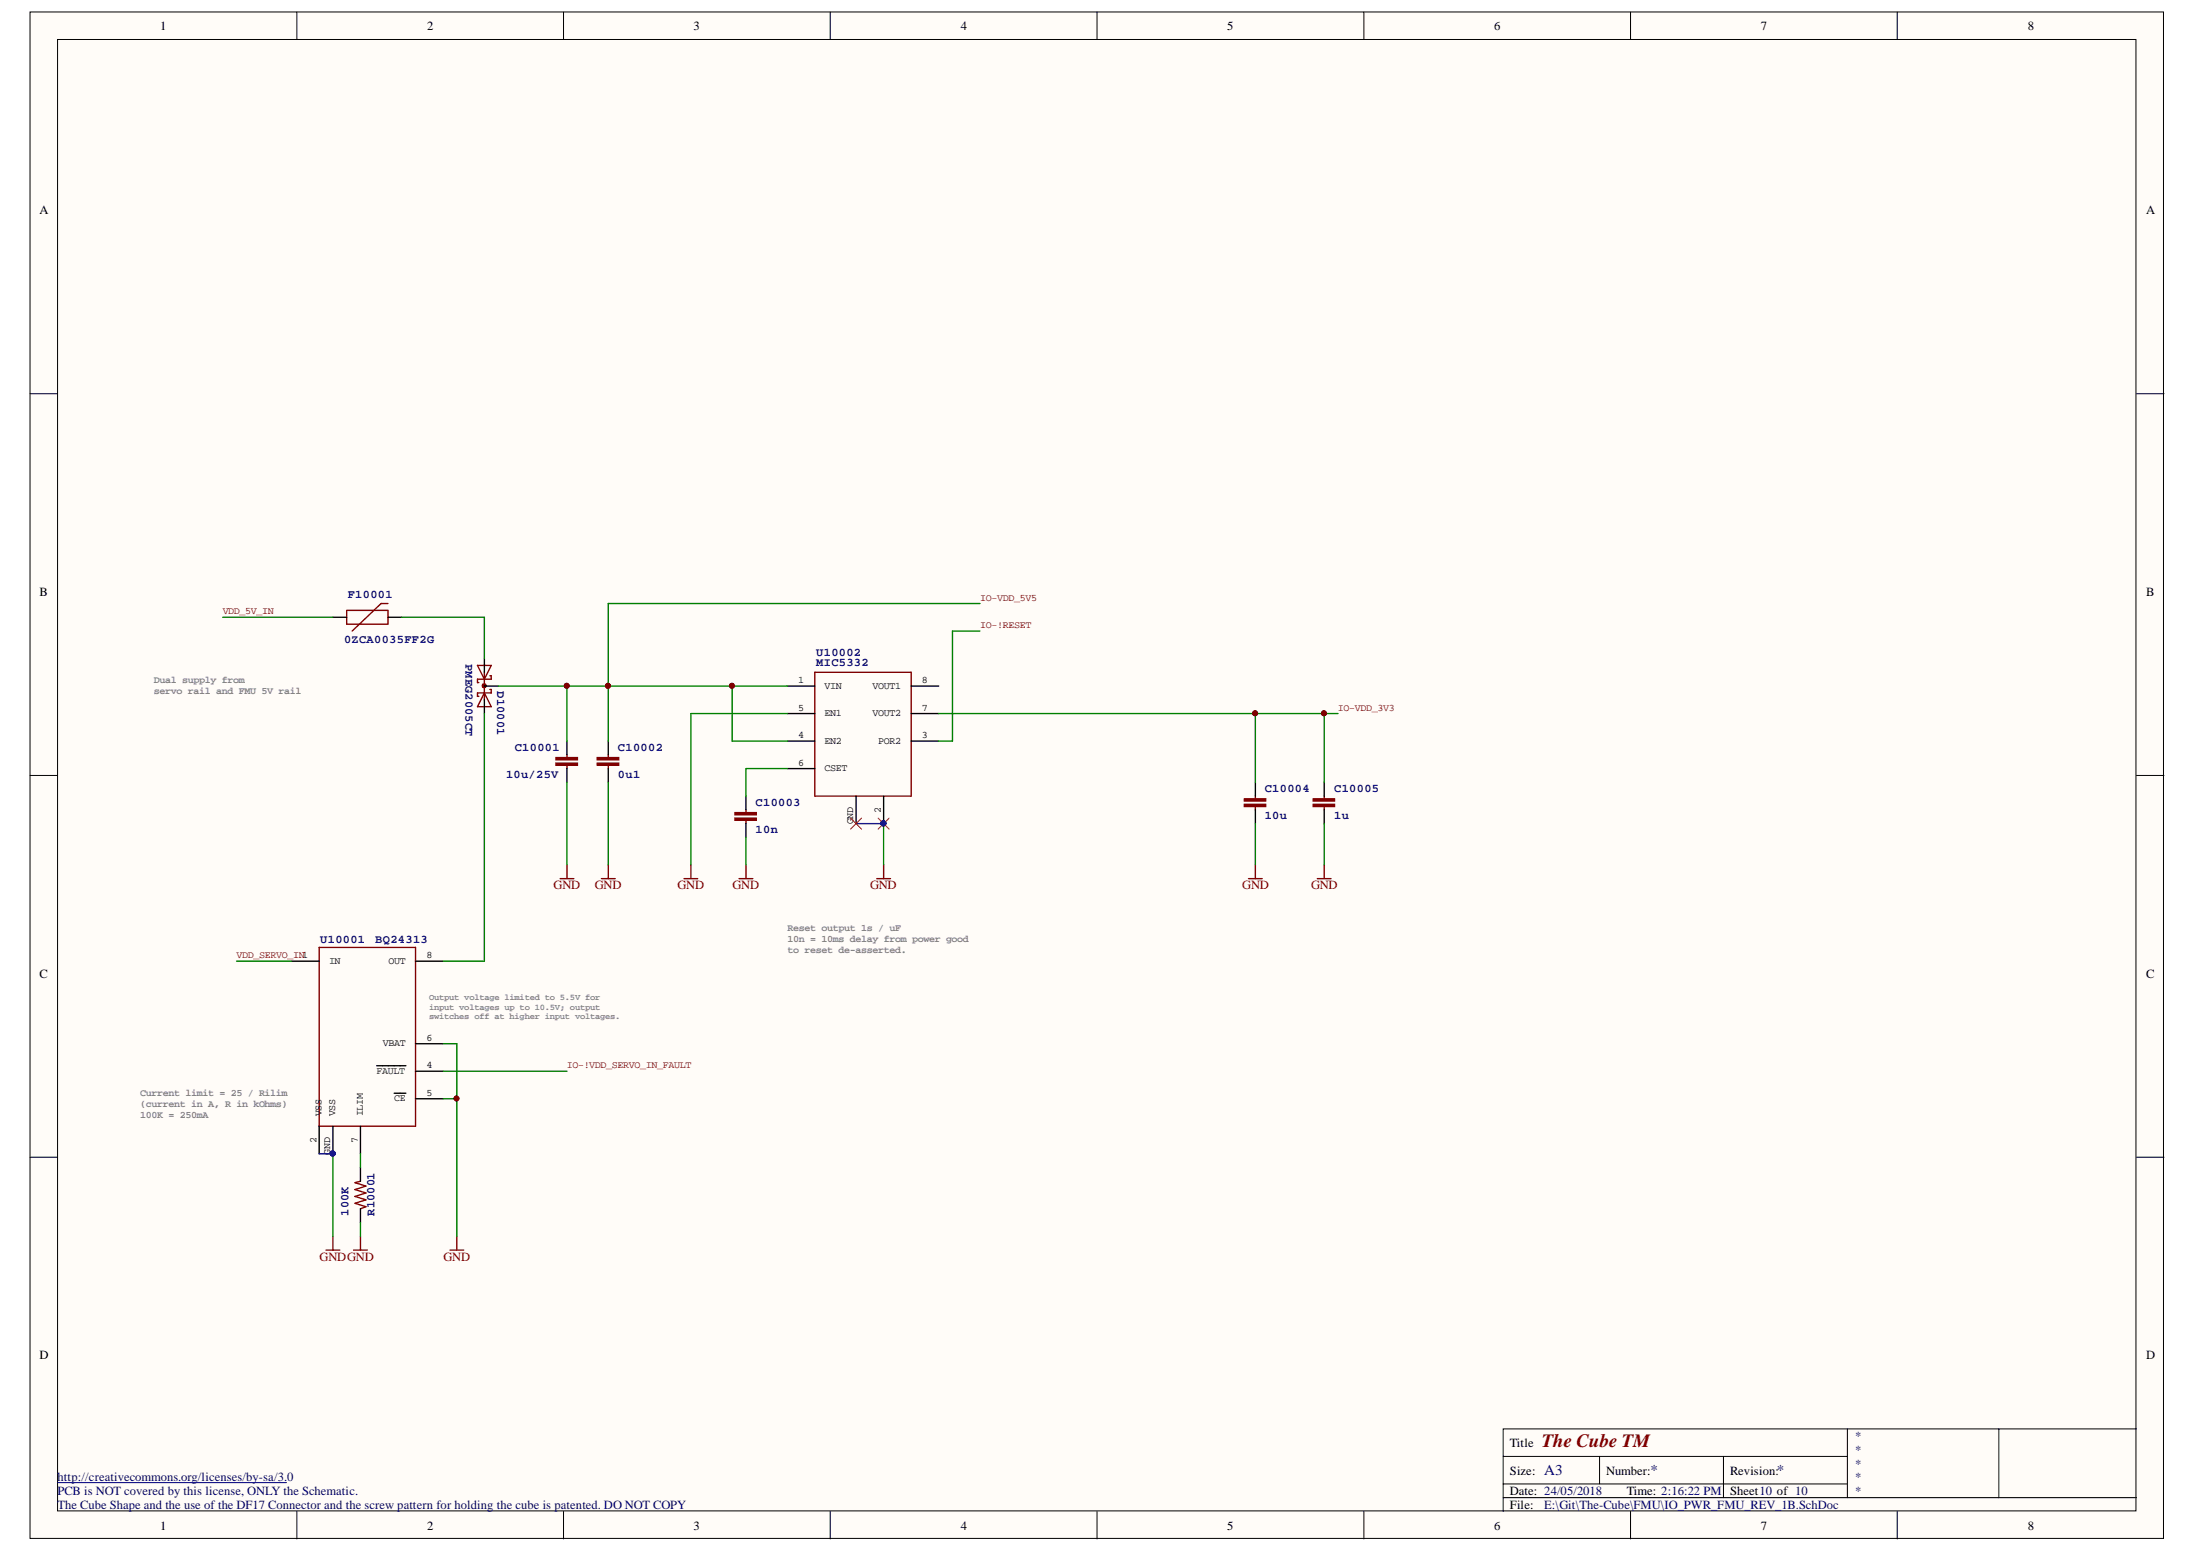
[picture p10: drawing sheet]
<svg xmlns="http://www.w3.org/2000/svg" width="297mm" height="210mm" viewBox="0 0 297 210" stroke-linecap="round" stroke-linejoin="round" font-family="sans-serif">
<defs><g id="words">
<text font-size="2.5" fill="#800000" x="208.6" y="195.7">The Cube TM</text>
<g font-size="2" fill="#000080">
<text x="208.9" y="199.5">A3</text>
<text x="223.3" y="199.5">*</text>
<text x="240.4" y="199.5">*</text>
</g>
<g font-size="1.7">
<text x="21.7" y="4.1">1</text>
<text x="57.8" y="4.1">2</text>
<text x="93.8" y="4.1">3</text>
<text x="130" y="4.1">4</text>
<text x="166" y="4.1">5</text>
<text x="202.1" y="4.1">6</text>
<text x="238.2" y="4.1">7</text>
<text x="274.3" y="4.1">8</text>
<text x="5.3" y="28.9">A</text>
<text x="290.3" y="28.9">A</text>
<text x="5.3" y="80.6">B</text>
<text x="290.3" y="80.6">B</text>
<text x="5.3" y="132.2">C</text>
<text x="290.3" y="132.2">C</text>
<text x="5.3" y="183.8">D</text>
<text x="290.3" y="183.8">D</text>
<text x="204.2" y="195.7">Title</text>
<text x="204.2" y="199.4">Size:</text>
<text x="204.2" y="202.2">Date: 24/05/2018</text>
<text x="217.3" y="199.4">Number:</text>
<text x="220.1" y="202.2">Time: 2:16:22 PM</text>
<text x="234" y="199.4">Revision:</text>
<text x="234" y="202.2">Sheet10 of 10</text>
<text x="21.7" y="206.9">1</text>
<text x="57.8" y="206.9">2</text>
<text x="93.8" y="206.9">3</text>
<text x="130" y="206.9">4</text>
<text x="166" y="206.9">5</text>
<text x="202.1" y="206.9">6</text>
<text x="204.2" y="204.1">File:</text>
<text x="238.2" y="206.9">7</text>
<text x="274.3" y="206.9">8</text>
</g>
<g font-size="1.7" fill="#800000">
<text x="74.9" y="120.3">GND</text>
<text x="80.5" y="120.3">GND</text>
<text x="91.6" y="120.3">GND</text>
<text x="99.1" y="120.3">GND</text>
<text x="117.7" y="120.3">GND</text>
<text x="168" y="120.3">GND</text>
<text x="177.3" y="120.3">GND</text>
<text x="43.2" y="170.6">GNDGND</text>
<text x="60" y="170.6">GND</text>
</g>
<g font-size="1.7" fill="#000080">
<text x="250.9" y="194.8">*</text>
<text x="250.9" y="196.6">*</text>
<text x="7.8" y="200.4">http://creativecommons.org/licenses/by-sa/3.0</text>
<text x="7.8" y="202.2">PCB is NOT covered by this license, ONLY the Schematic.</text>
<text x="250.9" y="198.5">*</text>
<text x="250.9" y="200.4">*</text>
<text x="250.9" y="202.2">*</text>
<text x="7.8" y="204.1">The Cube Shape and the use of the DF17 Connector and the screw pattern for holding the cube is patented. DO NOT COPY</text>
<text x="208.9" y="204.1">E:\Git\The-Cube\FMU\IO_PWR_FMU_REV_1B.SchDoc</text>
</g>
<g font-size="1.6" fill="#000080">
<text x="47" y="80.9">F10001</text>
<text x="46.5" y="86.9">0ZCA0035FF2G</text>
<text x="62.9" y="89.8" transform="rotate(90 62.9 89.8)">PMEG2005CT</text>
<text x="110.4" y="88.8">U10002</text>
<text x="67.3" y="93.5" transform="rotate(90 67.3 93.5)">D10001</text>
<text x="110.4" y="90">MIC5332</text>
<text x="69.6" y="101.5">C10001</text>
<text x="83.6" y="101.5">C10002</text>
<text x="68.4" y="105.3">10u/25V</text>
<text x="83.6" y="105.3">0u1</text>
<text x="171.1" y="107.1">C10004</text>
<text x="180.5" y="107.1">C10005</text>
<text x="102.2" y="109">C10003</text>
<text x="102.2" y="112.7">10n</text>
<text x="171.1" y="110.8">10u</text>
<text x="180.5" y="110.8">1u</text>
<text x="43.3" y="127.5">U10001</text>
<text x="50.8" y="127.5">BQ24313</text>
<text x="47.1" y="164.4" transform="rotate(-90 47.1 164.4)">100K</text>
<text x="50.7" y="164.4" transform="rotate(-90 50.7 164.4)">R10001</text>
</g>
<g font-size="1.4" fill="#800000">
<text x="30.1" y="83.1">VDD_5V_IN</text>
<text x="132.6" y="81.2">IO-VDD_5V5</text>
<text x="132.6" y="85">IO-!RESET</text>
<text x="181" y="96.1">IO-VDD_3V3</text>
<text x="32" y="129.6">VDD_SERVO_IN1</text>
<text x="76.7" y="144.5">IO-!VDD_SERVO_IN_FAULT</text>
</g>
<g font-size="1.4" fill="#808080">
<text x="20.8" y="92.4">Dual supply from</text>
<text x="20.8" y="93.8">servo rail and FMU 5V rail</text>
<text x="106.5" y="125.9">Reset output 1s / uF</text>
<text x="106.5" y="127.4">10n = 10ms delay from power good</text>
<text x="106.5" y="128.8">to reset de-asserted.</text>
<text x="19" y="148.2">Current limit = 25 / Rilim</text>
<text x="19" y="149.7">(current in A, R in kOhms)</text>
<text x="19" y="151.2">100K = 250mA</text>
</g>
<g font-size="1.4">
<text x="108" y="92.4">1</text>
<text x="111.5" y="93.2">VIN</text>
<text x="118" y="93.2">VOUT1</text>
<text x="124.7" y="92.4">8</text>
<text x="108" y="96.1">5</text>
<text x="108" y="99.8">4</text>
<text x="111.5" y="96.9">EN1</text>
<text x="111.5" y="100.6">EN2</text>
<text x="118" y="96.9">VOUT2</text>
<text x="118.8" y="100.6">POR2</text>
<text x="124.7" y="96.1">7</text>
<text x="124.7" y="99.8">3</text>
<text x="108" y="103.6">6</text>
<text x="111.5" y="104.3">CSET</text>
<text x="115.4" y="111.5" transform="rotate(-90 115.4 111.5)">GND</text>
<text x="119.1" y="110" transform="rotate(-90 119.1 110)">2</text>
<text x="44.5" y="130.4">IN</text>
<text x="52.5" y="130.4">OUT</text>
<text x="57.7" y="129.6">8</text>
<text x="51.8" y="141.5">VBAT</text>
<text x="57.7" y="140.8">6</text>
<text x="50.9" y="145.2">FAULT</text>
<text x="53.3" y="149">CE</text>
<text x="57.7" y="144.5">4</text>
<text x="57.7" y="148.2">5</text>
<text x="42.8" y="154.6" transform="rotate(-90 42.8 154.6)">2</text>
<text x="43.5" y="151" transform="rotate(-90 43.5 151)">VSS</text>
<text x="45.3" y="151" transform="rotate(-90 45.3 151)">VSS</text>
<text x="48.4" y="154.6" transform="rotate(-90 48.4 154.6)">7</text>
<text x="49.1" y="151" transform="rotate(-90 49.1 151)">ILIM</text>
<text x="44.7" y="156.1" transform="rotate(-90 44.7 156.1)">GND</text>
</g>
<g font-size="1.2" fill="#808080">
<text x="58" y="135.3">Output voltage limited to 5.5V for</text>
<text x="58" y="136.5">input voltages up to 10.5V; output</text>
<text x="58" y="137.8">switches off at higher input voltages.</text>
</g>
</g></defs>
<g fill="#fffcf8" stroke="#000" stroke-width=".14">
<path d="M4.1 1.6h288.5v206.5h-288.5z"/>
<path d="M7.8 5.3h281.1v199h-281.1z"/>
</g>
<g fill="none" stroke="#000" stroke-width=".14">
<path d="M40.2 1.6v3.7M76.2 1.6v3.7M112.3 1.6v3.7M148.4 1.6v3.7M184.5 1.6v3.7M220.6 1.6v3.7M256.6 1.6v3.7M4.1 53.2h3.7M289 53.2h3.7M4.1 104.9h3.7M289 104.9h3.7M4.1 156.5h3.7"/>
<path d="M289 156.5h3.7M203.3 197h46.6M216.4 197v3.7M233.1 197v5.6M249.9 193.3v9.3M270.4 193.3h-67.1v11.1M289 193.3h-18.6v9.3M40.2 204.4v3.7M76.2 204.4v3.7M112.3 204.4v3.7M148.4 204.4v3.7M184.5 204.4v3.7"/>
<path d="M203.3 202.6h85.7M203.3 200.7h46.6M220.6 204.4v3.7M256.6 204.4v3.7"/>
</g>
<g fill="#000080" stroke="#000080" stroke-width=".14">
<circle cx="61.7" cy="148.6" r=".33"/>
<circle cx="76.7" cy="92.7" r=".34"/>
<circle cx="82.2" cy="92.7" r=".33"/>
<circle cx="99" cy="92.7" r=".34"/>
<circle cx="169.8" cy="96.5" r=".34"/>
<circle cx="179.1" cy="96.5" r=".34"/>
<circle cx="45" cy="156" r=".34"/>
<circle cx="119.5" cy="111.4" r=".34"/>
</g>
<g fill="none" stroke="#800000" stroke-width=".19">
<path d="M46.9 82.6h5.6v1.8h-5.6zM52.5 81.6h-1l-3.9 3.7M64.6 90h1.8l-.9 1.9zM65.5 90.9v3.7M65.5 93.7l.9 1.9h-1.8zM66.3 91.4h.1v.5h-1.8v.4h.2M66.3 93.3h.1v.4h-1.8v.5h.2M110.2 90.9h13v16.8h-13zM75.8 118.8h1.8M76.7 102.1v.4M76.7 103.6v.3M76.7 117v1.8"/>
<path d="M81.3 118.8h1.9M82.3 102.1v.4M82.3 103.6v.3M82.3 117v1.8M92.5 118.8h1.9M93.5 117v1.8M100 118.8h1.8M100.9 109.5v.4M100.9 111v.4M100.9 117v1.8M118.6 118.8h1.9M119.5 117v1.8"/>
<path d="M168.9 118.8h1.8M169.8 107.7v.3M169.8 109.2v.3M169.8 117v1.8M178.2 118.8h1.8M179.1 107.7v.3M179.1 109.2v.3M179.1 117v1.8M43.2 128.1h13v24.2h-13zM48.8 159.8l-.8 .2 1.5 .4-1.5 .5 1.5 .4-1.5 .5 1.5 .5-1.5 .4 1.5 .5-.7 .3M44.1 169.1h1.9M45 167.2v1.9"/>
<path d="M47.8 169.1h1.9M48.8 167.2v1.9M60.9 169.1h1.8M61.8 167.2v1.9"/>
</g>
<g fill="#800000" stroke="#800000" stroke-width=".19">
<path d="M99.4 110.6h2.9v.3h-2.9z"/>
<path d="M99.4 109.9h2.9v.3h-2.9z"/>
<path d="M75.2 103.2h2.9v.3h-2.9z"/>
<path d="M75.2 102.5h2.9v.3h-2.9z"/>
<path d="M177.6 108.8h2.9v.3h-2.9z"/>
<path d="M177.6 108h2.9v.3h-2.9z"/>
<path d="M168.3 108.8h2.9v.3h-2.9z"/>
<path d="M168.3 108h2.9v.3h-2.9z"/>
<path d="M80.8 103.2h2.9v.3h-2.9z"/>
<path d="M80.8 102.5h2.9v.3h-2.9z"/>
</g>
<g fill="none" stroke="#000" stroke-width=".19">
<path d="M45 83.5h1.9M52.5 83.5h1.8M65.5 92.8h1.9M65.5 89.1v1.8M65.5 94.6v1.9M106.5 92.8h3.7M106.5 96.5h3.7M123.2 92.8h3.8M123.2 96.5h3.8M76.7 100.2v1.9M76.7 103.9v1.9M82.3 100.2v1.9"/>
<path d="M82.3 103.9v1.9M100.9 107.7v1.8M100.9 111.4v1.9M106.5 100.2h3.7M106.5 103.9h3.7M115.8 107.7v3.7M119.5 107.7v3.7M123.2 100.2h3.8M169.8 105.8v1.9M169.8 109.5v1.9M179.1 105.8v1.9M179.1 109.5v1.9"/>
<path d="M39.4 130h3.8M56.2 130h3.7M43.2 152.3v3.7M45 152.3v3.7M48.8 152.3v3.7M48.8 157.9v1.9M51 144.1h3.9M53.3 147.9h1.6M56.2 141.2h3.7M56.2 144.9h3.7M56.2 148.6h3.7M48.8 163.5v1.8"/>
</g>
<circle cx="65.5" cy="92.7" r=".06" fill="none" stroke="#800000" stroke-width=".56"/>
<g fill="none" stroke="#008000" stroke-width=".19">
<path d="M30.1 83.5h14.9M54.3 83.5h11.2v5.6M65.5 96.5v33.5h-5.6M67.4 92.8h39.1M76.7 92.8v7.4M99 92.8v7.4h7.5M106.5 96.5h-13v20.5M127 96.5h54M132.6 81.6h-50.3v18.6M132.6 85.3h-3.8v14.9h-1.8M169.8 96.5v9.3M179.1 96.5v9.3"/>
<path d="M76.7 105.8v11.2M82.3 105.8v11.2M100.9 113.3v3.7M106.5 103.9h-5.6v3.8M119.5 111.4v5.6M169.8 111.4v5.6M179.1 111.4v5.6M32 130h7.4M45 156v11.2M48.8 156v1.9M59.9 141.2h1.9v26M59.9 148.6h1.9"/>
<path d="M59.9 144.9h16.8M48.8 165.3v1.9"/>
</g>
<g fill="#800000" stroke="#800000" stroke-width=".14">
<circle cx="61.7" cy="148.6" r=".33"/>
<circle cx="169.8" cy="96.5" r=".34"/>
<circle cx="179.1" cy="96.5" r=".34"/>
<circle cx="99" cy="92.7" r=".34"/>
<circle cx="82.2" cy="92.7" r=".33"/>
<circle cx="76.7" cy="92.7" r=".34"/>
</g>
<path d="M115.8 111.4h3.7M43.2 156h1.8" fill="none" stroke="#000080" stroke-width=".19"/>
<path d="M115.1 110.6l1.4 1.5M116.5 110.6l-1.4 1.5M118.8 110.6l1.5 1.5M120.3 110.6l-1.5 1.5" fill="none" stroke="#f00" stroke-width=".14"/>
<path d="M7.8 200.5h31" fill="none" stroke="#000080" stroke-width=".14"/>
<use href="#words"/>
</svg>
